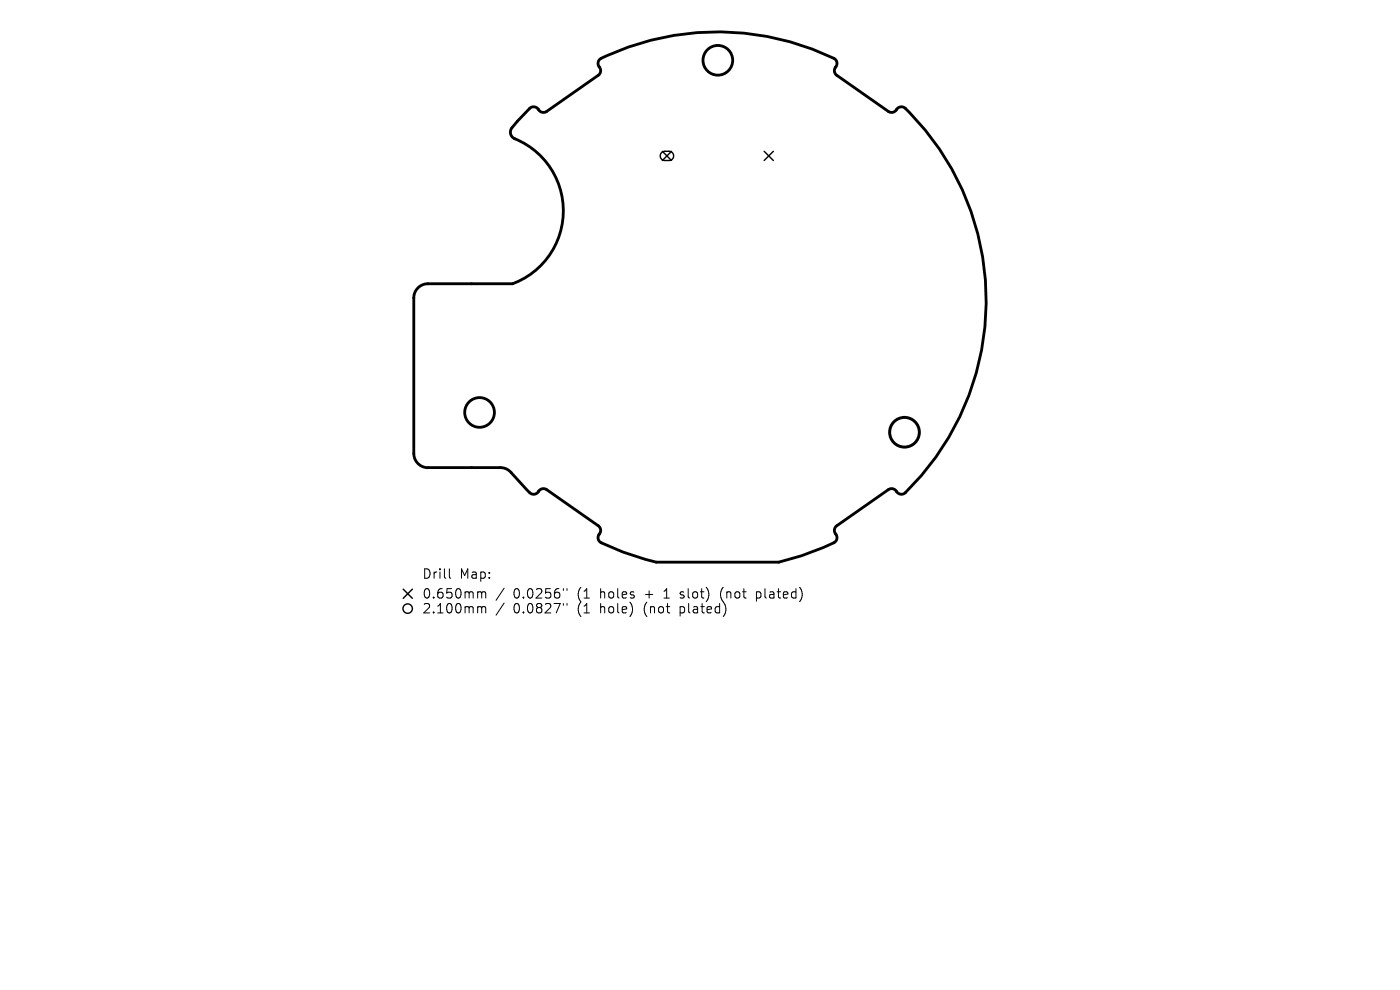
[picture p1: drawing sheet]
<svg xmlns="http://www.w3.org/2000/svg" width="297mm" height="210mm" viewBox="0 0 297 210" stroke-linecap="round" stroke-linejoin="round" font-family="sans-serif">
<defs><g id="words">
<g font-size="2.8">
<text x="89.5" y="123.1">Drill</text>
<text x="97.5" y="123.1">Map:</text>
<text x="89.5" y="127.3">0.650mm</text>
<text x="89.5" y="130.4">2.100mm</text>
<text x="108.9" y="127.3">0.0256&quot;</text>
<text x="108.9" y="130.4">0.0827&quot;</text>
<text x="122.7" y="127.3">(1</text>
<text x="122.7" y="130.4">(1</text>
<text x="127.6" y="127.3">holes</text>
<text x="127.6" y="130.4">hole)</text>
<text x="137.1" y="130.4">(not</text>
<text x="137.3" y="127.3">+</text>
<text x="141.5" y="127.3">1</text>
<text x="144.9" y="130.4">plated)</text>
<text x="145.2" y="127.3">slot)</text>
<text x="153.8" y="127.3">(not</text>
<text x="161.7" y="127.3">plated)</text>
</g>
</g></defs>
<g fill="none" stroke="#000" stroke-width=".6">
<path d="M90.8 99.2h15.4a3 3 0 0 1 2.3 1.1l3.9 4.2a1.36 1.36 0 0 0 2.1-.6l.7-.2 .7 .1 11 7.7a1.37 1.37 0 0 1 0 2.2 1.2 1.2 0 0 0 .7 1.4l4.5 2 4.7 1.5 2.4 .7h26a53.7 53.7 0 0 0 11.9-4.3 1.38 1.38 0 0 0 0-2.1v-.7l.3-.6 11.1-7.7a1.37 1.37 0 0 1 2 .7 1.2 1.2 0 0 0 1.6-.1 56.9 56.9 0 0 0-.4-81.7 1.43 1.43 0 0 0-1.8 .8l-.7 .2-.7-.1-11-7.7a1.36 1.36 0 0 1 0-2.1 1.2 1.2 0 0 0-.6-1.5 55.9 55.9 0 0 0-49.8 .3 1.56 1.56 0 0 0 .3 2v.6l-.4 .6-11 7.7a1.39 1.39 0 0 1-2-.7 1.2 1.2 0 0 0-1.7 .2l-3.7 4a1.5 1.5 0 0 0 .6 2.3 16.5 16.5 0 0 1 10.3 15.6 16.5 16.5 0 0 1-10.8 15.2h-18.2a3 3 0 0 0-2.7 3v33.3a3 3 0 0 0 3 2.7"/>
<circle cx="152.3" cy="12.8" r="3.1"/>
<circle cx="101.7" cy="87.5" r="3.1"/>
</g>
<g fill="none" stroke="#000" stroke-width=".3">
<path d="M140.3 32.4l.6-.3h1a.97 .97 0 0 1 1 1 .97 .97 0 0 1-1 .9h-.9a.97 .97 0 0 1-.9-.6 .97 .97 0 0 1 .2-1zM140.5 32.1l2 1.9M142.5 32.1l-2 1.9M162.1 32.1l2 1.9M164.1 32.1l-2 1.9M85.5 125l2 1.9M87.5 125l-2 1.9"/>
<circle cx="86.5" cy="129.1" r="1"/>
</g>
<circle cx="191.9" cy="91.7" r="3.1" fill="none" stroke="#000" stroke-width=".63"/>
<g fill="none" stroke="#000" stroke-width=".21">
<path d="M95.3 120.7v1.7l.3 .3M101.6 125.5l.5 .1 .1 .2M101.6 128.7l.5 .1 .1 .2M102.2 125.8l.3-.3 .5 .1v1.3M102.2 125.8v1.1M102.2 129v1M102.2 129l.3-.3 .5 .1v1.2M107 124.8l-1.8 2.5M107 127.9l-1.8 2.6M119.5 124.9v.3M119.5 128v.4M120.3 124.9v.3"/>
<path d="M120.3 128v.4M144.3 126.8l.2 .1M144.4 125.6v.5M153.1 125l-.2 .9 .2 1.3M160.5 125.5v2M160.5 126.8l.5 .1M161 125.5l-.5 .1"/>
</g>
<use href="#words"/>
</svg>
